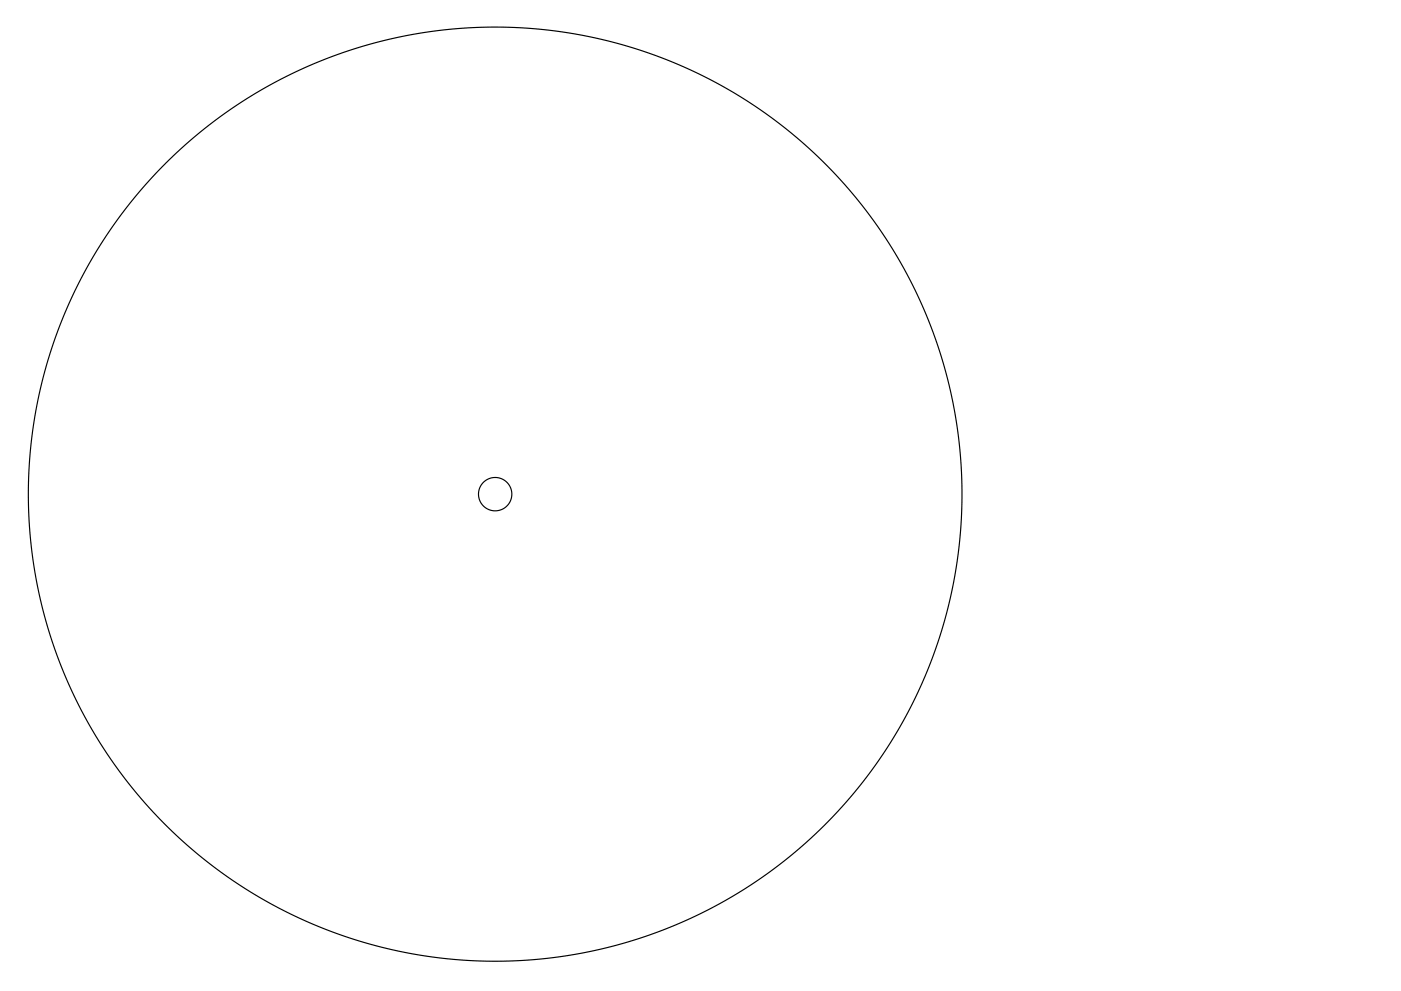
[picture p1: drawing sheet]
<svg xmlns="http://www.w3.org/2000/svg" width="420mm" height="297mm" viewBox="0 0 420 297" stroke-linecap="round" stroke-linejoin="round" font-family="sans-serif">
<g fill="none" stroke="#000" stroke-width=".35">
<circle cx="148.5" cy="148.1" r="5"/>
<circle cx="148.5" cy="148.1" r="140"/>
</g>
</svg>
